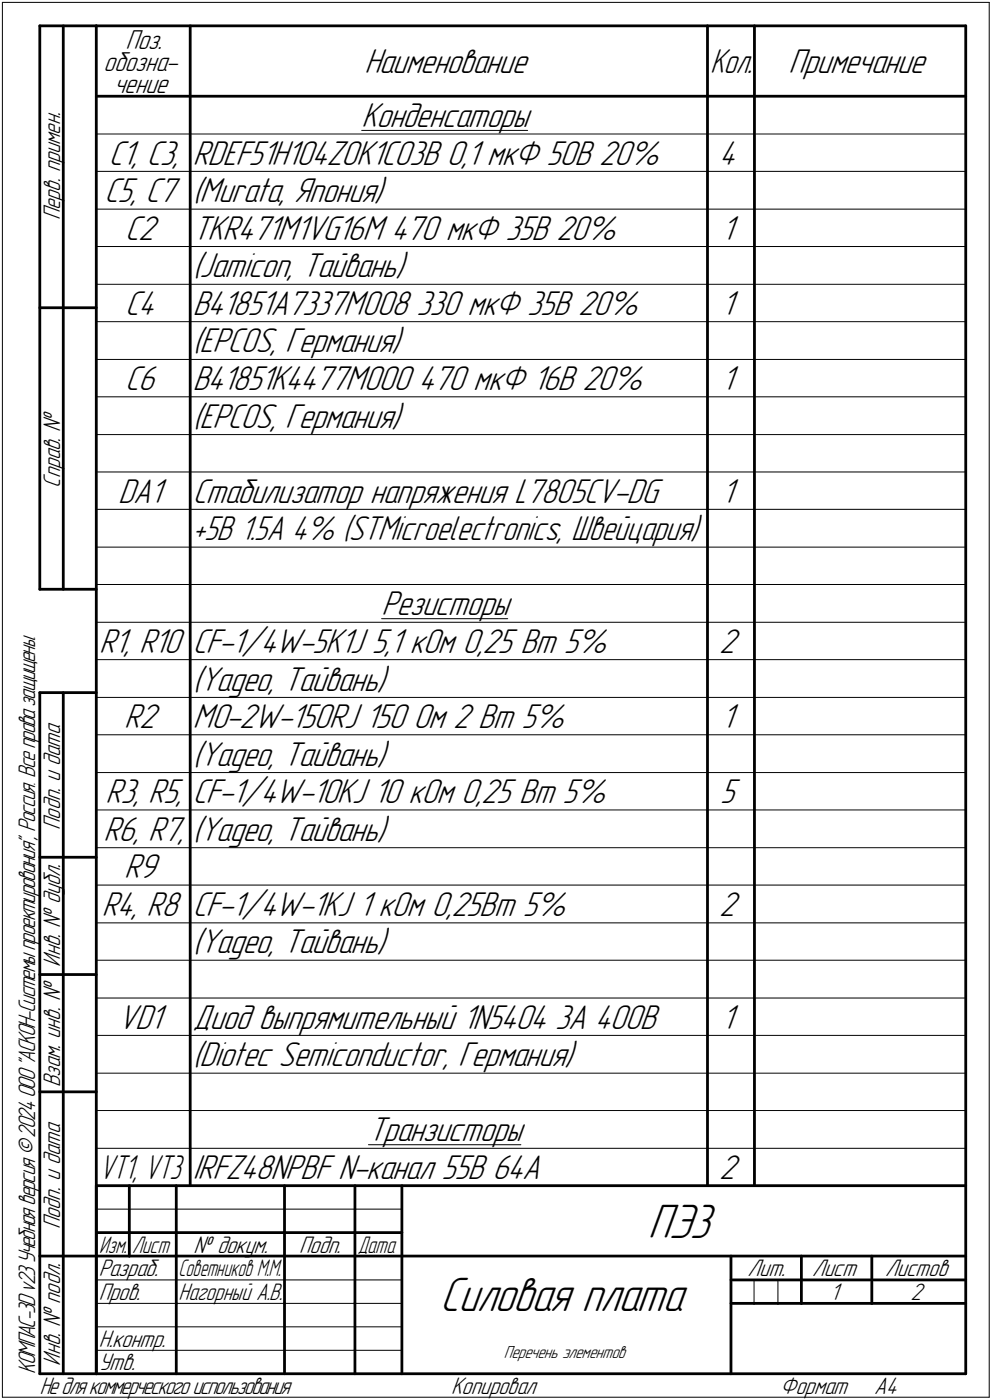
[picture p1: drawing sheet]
<svg xmlns="http://www.w3.org/2000/svg" width="211mm" height="298mm" viewBox="0 0 211 298" stroke-linecap="round" stroke-linejoin="round" font-family="sans-serif">
<defs><g id="words">
<g font-size="10.9">
<text x="137.8" y="263.5">ПЭ3</text>
<text x="93.6" y="279.2">Силовая плата</text>
</g>
<g font-size="7.8">
<text x="77.5" y="15.5">Наименование</text>
<text x="167.8" y="15.5">Примечание</text>
<text x="76.9" y="27">Конденсаторы</text>
<text x="23.2" y="35">C1, C3,</text>
<text x="41" y="35">RDEF51H104Z0K1C03B 0,1 мкФ 50В 20%</text>
<text x="153" y="35">4</text>
<text x="22.2" y="43">C5, C7</text>
<text x="41" y="43">(</text>
<text x="42.5" y="43">Murata, Япония)</text>
<text x="26.6" y="51">C2</text>
<text x="41" y="51">TKR471M1VG16M 470 мкФ 35В 20%</text>
<text x="153.5" y="51">1</text>
<text x="41" y="59">(</text>
<text x="42.5" y="59">Jamicon, Тайвань)</text>
<text x="26.6" y="67">C4</text>
<text x="41" y="67">B41851A7337M008</text>
<text x="88.6" y="67">330 мкФ 35В 20%</text>
<text x="153.5" y="67">1</text>
<text x="41" y="75">(</text>
<text x="42.5" y="75">EPCOS, Германия)</text>
<text x="26.6" y="83">C6</text>
<text x="41" y="83">B41851K4477M000</text>
<text x="89" y="83">470 мкФ 16В 20%</text>
<text x="153.5" y="83">1</text>
<text x="41" y="91">(</text>
<text x="42.5" y="91">EPCOS, Германия)</text>
<text x="25.2" y="107">DA1</text>
<text x="41" y="107">Стабилизатор напряжения L7805CV-DG</text>
<text x="153.5" y="107">1</text>
<text x="81.2" y="131">Резисторы</text>
<text x="21.1" y="139">R1, R10</text>
<text x="41" y="139">CF-1/4W-5K1J 5,1 кОм 0,25 Вт 5%</text>
<text x="153" y="139">2</text>
<text x="41" y="147">(</text>
<text x="42.5" y="147">Yageo, Тайвань)</text>
<text x="26.4" y="155">R2</text>
<text x="41" y="155">MO-2W-150RJ 150 Ом 2 Вт 5%</text>
<text x="153.5" y="155">1</text>
<text x="41" y="163">(</text>
<text x="42.5" y="163">Yageo, Тайвань)</text>
<text x="22.4" y="171">R3, R5,</text>
<text x="41" y="171">CF-1/4W-10KJ 10 кОм 0,25 Вт 5%</text>
<text x="153.2" y="171">5</text>
<text x="22" y="179">R6, R7,</text>
<text x="41" y="179">(</text>
<text x="42.5" y="179">Yageo, Тайвань)</text>
<text x="26.4" y="187">R9</text>
<text x="21.7" y="195">R4, R8</text>
<text x="41" y="195">CF-1/4W-1KJ 1 кОм 0,25Вт 5%</text>
<text x="153" y="195">2</text>
<text x="41" y="203">(</text>
<text x="42.5" y="203">Yageo, Тайвань)</text>
<text x="25.2" y="219">VD1</text>
<text x="41" y="219">Диод выпрямительный 1N5404</text>
<text x="118.1" y="219">3А 400В</text>
<text x="153.5" y="219">1</text>
<text x="41" y="227">(</text>
<text x="42.5" y="227">Diotec Semiconductor, Германия)</text>
<text x="78.4" y="243">Транзисторы</text>
<text x="41" y="251">I</text>
<text x="42.1" y="251">RFZ48NPBF N-канал 55В 64А</text>
<text x="153" y="251">2</text>
</g>
<g font-size="7.7">
<text x="151.1" y="15.5">Кол.</text>
<text x="41" y="115">+5В 1.5А 4% (STMicroelectronics, Швейцария)</text>
</g>
<text font-size="7.6" x="21.2" y="251">VT1, VT3</text>
<g font-size="6.2">
<text x="26.7" y="10.5">Поз.</text>
<text x="22" y="15.1">обозна-</text>
<text x="24.2" y="19.8">чение</text>
</g>
<g font-size="5.4">
<text x="12.8" y="46.9" transform="rotate(-90 12.8 46.9)">Перв. примен.</text>
<text x="12.8" y="103.8" transform="rotate(-90 12.8 103.8)">Справ. !</text>
<text x="12.8" y="176.7" transform="rotate(-90 12.8 176.7)">Подп. и дата</text>
<text x="12.8" y="205.8" transform="rotate(-90 12.8 205.8)">Инв. ! дубл.</text>
<text x="12.8" y="231.6" transform="rotate(-90 12.8 231.6)">Взам. инв. !</text>
<text x="12.8" y="261.7" transform="rotate(-90 12.8 261.7)">Подп. и дата</text>
<text x="41.2" y="266.8">! докум.</text>
<text x="63.6" y="266.8">Подп.</text>
<text x="21" y="271.8">Разраб.</text>
<text x="159.1" y="271.8">Лит.</text>
<text x="172.8" y="271.8">Лист</text>
<text x="188.3" y="271.8">Листов</text>
<text x="21" y="276.8">Пров.</text>
<text x="38" y="276.8">Нагорный А.В.</text>
<text x="176.6" y="276.8">1</text>
<text x="193.8" y="276.8">2</text>
<text x="21" y="286.8">Н.контр.</text>
<text x="7.5" y="292.5" transform="rotate(-90 7.5 292.5)">КОМПАС-3Dv23Учебнаяверсия©2024ООО&quot;АСКОН-Системыпроектирования&quot;, Россия. Всеправазащищены.</text>
<text x="12.8" y="290.8" transform="rotate(-90 12.8 290.8)">Инв. ! подл.</text>
<text x="21" y="291.8">Утв.</text>
<text x="8.5" y="296.7">Недлякоммерческогоиспользования</text>
<text x="96" y="296.8">Копировал</text>
<text x="166" y="296.8">Формат</text>
<text x="186" y="296.8">A4</text>
</g>
<g font-size="5.3">
<text x="21.1" y="266.8">Изм.</text>
<text x="28.1" y="266.8">Лист</text>
<text x="76.1" y="266.8">Дата</text>
<text x="38" y="271.8">Советников М.М.</text>
</g>
<text font-size="4" x="107.2" y="289.2">Перечень элементов</text>
</g></defs>
<g fill="none" stroke="#000" stroke-width=".21">
<path d="M.5 .5v297zM.5 .5h210zM210.5 .5v297zM20.5 28.5h185zM20.5 36.5h185zM77 27.8h35.3zM20.5 44.5h185zM20.5 52.5h185zM20.5 60.5h185zM20.5 68.5h185zM20.5 76.5h185zM20.5 84.5h185z"/>
<path d="M20.5 92.5h185zM20.5 100.5h185zM20.5 108.5h185zM20.5 116.5h185zM20.5 124.5h185zM20.5 132.5h185zM81.2 131.7h26.8zM20.5 140.5h185zM20.5 148.5h185zM20.5 156.5h185zM20.5 164.5h185zM20.5 172.5h185z"/>
<path d="M20.5 180.5h185zM20.5 188.5h185zM20.5 196.5h185zM20.5 204.5h185zM20.5 212.5h185zM20.5 220.5h185zM20.5 228.5h185zM20.5 236.5h185zM20.5 257.5h65zM20.5 244.5h185zM78.4 243.8h32.4zM20.5 272.5h17z"/>
<path d="M20.5 277.5h17zM37.5 272.5h23zM37.5 277.5h23zM60.5 272.5h15zM60.5 277.5h15zM75.5 272.5h10zM75.5 277.5h10zM160.4 272.5v5zM165.5 272.5v5zM.5 297.5h210zM20.5 282.5h65zM20.5 287.5h65z"/>
</g>
<g fill="none" stroke="#000" stroke-width=".59">
<path d="M8.5 5.5v120zM8.5 5.5h12zM13.5 5.5v120zM20.5 5.5v287zM20.5 5.5h185zM40.5 5.5v247zM150.5 5.5v247zM160.5 5.5v247zM205.5 5.5v287zM20.5 20.5h185zM8.5 65.5h12zM8.5 125.5h12z"/>
<path d="M8.5 147.5v145zM8.5 147.5h12zM13.5 147.5v145zM8.5 182.5h12zM8.5 207.5h12zM8.5 232.5h12zM20.5 252.5h185zM20.5 252.5v40zM27.5 252.5v15zM37.5 252.5v25zM60.5 252.5v25zM75.5 252.5v25z"/>
<path d="M85.5 252.5v40zM8.5 267.5h12zM20.5 262.5h7zM20.5 267.5h7zM27.5 262.5h10zM27.5 267.5h10zM37.5 277.5v15zM37.5 262.5h23zM37.5 267.5h23zM60.5 277.5v15zM60.5 262.5h15zM60.5 267.5h15z"/>
<path d="M75.5 277.5v15zM75.5 262.5h10zM75.5 267.5h10zM85.5 267.5h120zM155.5 267.5v25zM155.5 272.5h15zM155.5 277.5h4.9zM160.4 277.5h5.1zM165.5 277.5h5zM170.5 267.5v10zM170.5 272.5h35zM170.5 277.5h15z"/>
<path d="M185.5 267.5v10zM185.5 277.5h20zM8.5 292.5h12zM20.5 292.5h185z"/>
</g>
<use href="#words"/>
</svg>
